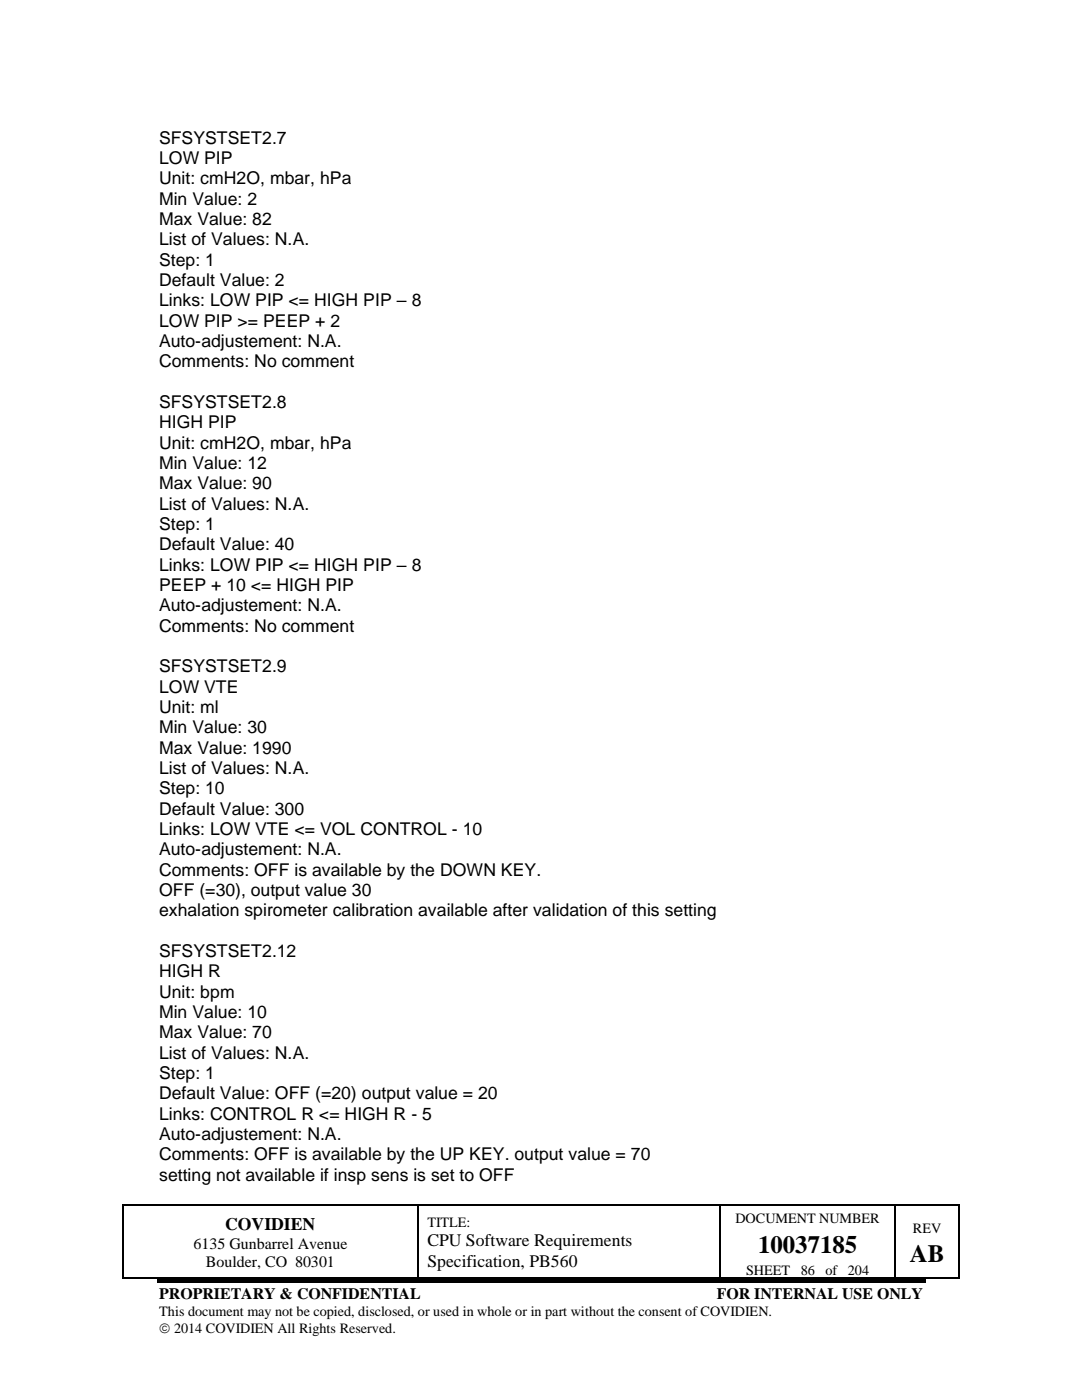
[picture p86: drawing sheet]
<svg xmlns="http://www.w3.org/2000/svg" width="216mm" height="279mm" viewBox="0 0 216 279" stroke-linecap="round" stroke-linejoin="round" font-family="sans-serif">
<defs><g id="words">
<g font-size="5">
<text x="151.3" y="250">10037185</text>
<text x="181.6" y="251.9">AB</text>
</g>
<g font-size="3.5">
<text x="31.8" y="28.7">SFSYSTSET2.7</text>
<text x="31.8" y="32.8">LOW PIP</text>
<text x="31.8" y="36.8">Unit: cmH2O, mbar, hPa</text>
<text x="31.8" y="40.9">Min Value: 2</text>
<text x="31.8" y="44.9">Max Value: 82</text>
<text x="31.8" y="49">List of Values: N.A.</text>
<text x="31.8" y="53.1">Step: 1</text>
<text x="31.8" y="57.1">Default Value: 2</text>
<text x="31.8" y="61.1">Links: LOW PIP &lt;= HIGH PIP – 8</text>
<text x="31.8" y="65.2">LOW PIP &gt;= PEEP + 2</text>
<text x="31.8" y="69.3">Auto-adjustement: N.A.</text>
<text x="31.8" y="73.3">Comments: No comment</text>
<text x="31.8" y="81.5">SFSYSTSET2.8</text>
<text x="31.8" y="85.5">HIGH PIP</text>
<text x="31.8" y="89.5">Unit: cmH2O, mbar, hPa</text>
<text x="31.8" y="93.6">Min Value: 12</text>
<text x="31.8" y="97.7">Max Value: 90</text>
<text x="31.8" y="101.7">List of Values: N.A.</text>
<text x="31.8" y="105.8">Step: 1</text>
<text x="31.8" y="109.8">Default Value: 40</text>
<text x="31.8" y="113.9">Links: LOW PIP &lt;= HIGH PIP – 8</text>
<text x="31.8" y="118">PEEP + 10 &lt;= HIGH PIP</text>
<text x="31.8" y="122">Auto-adjustement: N.A.</text>
<text x="31.8" y="126.1">Comments: No comment</text>
<text x="31.8" y="134.2">SFSYSTSET2.9</text>
<text x="31.8" y="138.2">LOW VTE</text>
<text x="31.8" y="142.3">Unit: ml</text>
<text x="31.8" y="146.4">Min Value: 30</text>
<text x="31.8" y="150.4">Max Value: 1990</text>
<text x="31.8" y="154.5">List of Values: N.A.</text>
<text x="31.8" y="158.5">Step: 10</text>
<text x="31.8" y="162.6">Default Value: 300</text>
<text x="31.8" y="166.6">Links: LOW VTE &lt;= VOL CONTROL - 10</text>
<text x="31.8" y="170.7">Auto-adjustement: N.A.</text>
<text x="31.8" y="174.8">Comments: OFF is available by the DOWN KEY.</text>
<text x="31.8" y="178.8">OFF (=30), output value 30</text>
<text x="31.8" y="182.9">exhalation spirometer calibration available after validation of this setting</text>
<text x="31.8" y="191">SFSYSTSET2.12</text>
<text x="31.8" y="195.1">HIGH R</text>
<text x="31.8" y="199.1">Unit: bpm</text>
<text x="31.8" y="203.1">Min Value: 10</text>
<text x="31.8" y="207.2">Max Value: 70</text>
<text x="31.8" y="211.3">List of Values: N.A.</text>
<text x="31.8" y="215.3">Step: 1</text>
<text x="31.8" y="219.4">Default Value: OFF (=20) output value = 20</text>
<text x="31.8" y="223.4">Links: CONTROL R &lt;= HIGH R - 5</text>
<text x="31.8" y="227.5">Auto-adjustement: N.A.</text>
<text x="31.8" y="231.6">Comments: OFF is available by the UP KEY. output value = 70</text>
<text x="31.8" y="235.6">setting not available if insp sens is set to OFF</text>
<text x="44.9" y="245.4">COVIDIEN</text>
<text x="85.3" y="248.7">CPU Software Requirements</text>
<text x="85.3" y="252.8">Specification, PB560</text>
</g>
<g font-size="3.2">
<text x="38.6" y="249.2">6135 Gunbarrel Avenue</text>
<text x="41.1" y="252.8">Boulder, CO 80301</text>
<text x="31.8" y="259.3">PROPRIETARY &amp; CONFIDENTIAL</text>
<text x="143" y="259.3">FOR INTERNAL USE ONLY</text>
</g>
<g font-size="2.8">
<text x="85.3" y="244.8">TITLE:</text>
<text x="146.8" y="244">DOCUMENT NUMBER</text>
<text x="182.2" y="246">REV</text>
<text x="148.9" y="254.4">SHEET</text>
<text x="159.8" y="254.4">86</text>
<text x="164.7" y="254.4">of 204</text>
<text x="31.8" y="262.7">This document may not be copied, disclosed, or used in whole or in part without the consent of COVIDIEN.</text>
<text x="31.8" y="266.1">© 2014 COVIDIEN All Rights Reserved.</text>
</g>
</g></defs>
<g fill="#000">
<path d="M24.5 240.4h.2v.3h-.2z" fill-rule="evenodd"/>
<path d="M24.5 240.4h.2v.3h-.2z" fill-rule="evenodd"/>
<path d="M24.5 255h.2v.2h-.2z" fill-rule="evenodd"/>
<path d="M24.5 255h.2v.2h-.2z" fill-rule="evenodd"/>
<path d="M31.3 255.3h153.4v.7h-153.4z" fill-rule="evenodd"/>
<path d="M83.2 240.4h.3v.3h-.3z" fill-rule="evenodd"/>
<path d="M83.2 255h.3v.2h-.3z" fill-rule="evenodd"/>
<path d="M143.6 240.4h.2v.3h-.2z" fill-rule="evenodd"/>
<path d="M143.6 255h.2v.2h-.2z" fill-rule="evenodd"/>
<path d="M178.5 240.4h.3v.3h-.3z" fill-rule="evenodd"/>
<path d="M178.5 255h.3v.2h-.3z" fill-rule="evenodd"/>
<path d="M191.2 240.4h.3v.3h-.3z" fill-rule="evenodd"/>
<path d="M191.2 240.4h.3v.3h-.3z" fill-rule="evenodd"/>
<path d="M191.2 255h.3v.2h-.3z" fill-rule="evenodd"/>
<path d="M191.2 255h.3v.2h-.3z" fill-rule="evenodd"/>
</g>
<g fill="none" stroke="#000" stroke-width=".25">
<path d="M24.6 240.7v14.3M24.7 240.5h58.5M24.7 255.1h58.5M83.4 240.7v14.3M83.5 240.5h60.1M83.5 255.1h60.1M143.7 240.7v14.3M143.8 240.5h34.7M143.8 255.1h34.7M178.6 240.7v14.3M178.8 240.5h12.4M178.8 255.1h12.4"/>
<path d="M191.3 240.7v14.3"/>
</g>
<use href="#words"/>
</svg>
